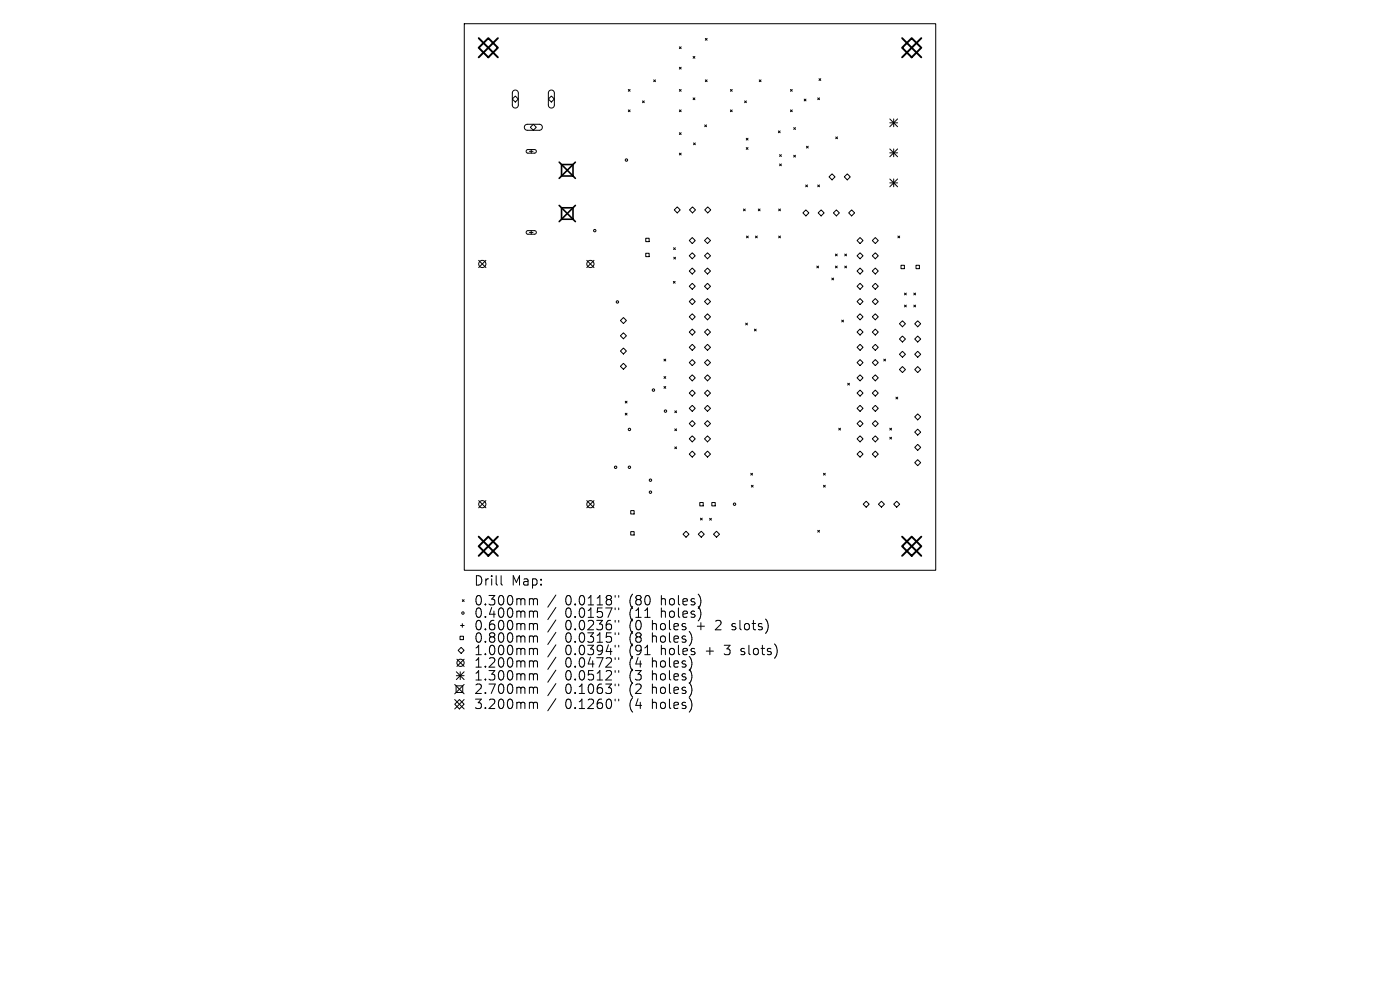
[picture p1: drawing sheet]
<svg xmlns="http://www.w3.org/2000/svg" width="297mm" height="210mm" viewBox="0 0 297 210" stroke-linecap="round" stroke-linejoin="round" font-family="sans-serif">
<defs><g id="words">
<g font-size="2.8">
<text x="100.5" y="124.5">Drill</text>
<text x="108.5" y="124.5">Map:</text>
<text x="100.5" y="128.7">0.300mm</text>
<text x="100.5" y="131.3">0.400mm</text>
<text x="119.9" y="128.7">0.0118&quot;</text>
<text x="119.9" y="131.3">0.0157&quot;</text>
<text x="133.6" y="128.7">(80</text>
<text x="133.6" y="131.3">(11</text>
<text x="140.5" y="128.7">holes)</text>
<text x="140.5" y="131.3">holes)</text>
<text x="100.5" y="134">0.600mm</text>
<text x="100.5" y="136.6">0.800mm</text>
<text x="119.9" y="134">0.0236&quot;</text>
<text x="119.9" y="136.6">0.0315&quot;</text>
<text x="133.6" y="134">(0</text>
<text x="133.6" y="136.6">(8</text>
<text x="138.6" y="134">holes</text>
<text x="138.6" y="136.6">holes)</text>
<text x="148.3" y="134">+</text>
<text x="152.5" y="134">2</text>
<text x="156.1" y="134">slots)</text>
<text x="100.5" y="139.3">1.000mm</text>
<text x="100.5" y="141.9">1.200mm</text>
<text x="119.9" y="139.3">0.0394&quot;</text>
<text x="119.9" y="141.9">0.0472&quot;</text>
<text x="133.6" y="139.3">(91</text>
<text x="133.6" y="141.9">(4</text>
<text x="138.6" y="141.9">holes)</text>
<text x="140.5" y="139.3">holes</text>
<text x="150.2" y="139.3">+</text>
<text x="154.4" y="139.3">3</text>
<text x="158.1" y="139.3">slots)</text>
<text x="100.5" y="144.6">1.300mm</text>
<text x="100.5" y="147.5">2.700mm</text>
<text x="119.9" y="144.6">0.0512&quot;</text>
<text x="119.9" y="147.5">0.1063&quot;</text>
<text x="133.6" y="144.6">(3</text>
<text x="133.6" y="147.5">(2</text>
<text x="138.6" y="144.6">holes)</text>
<text x="138.6" y="147.5">holes)</text>
<text x="100.5" y="150.7">3.200mm</text>
<text x="119.9" y="150.7">0.1260&quot;</text>
<text x="133.6" y="150.7">(4</text>
<text x="138.6" y="150.7">holes)</text>
</g>
</g></defs>
<g fill="none" stroke="#000" stroke-width=".21">
<path d="M98.5 5h100v116h-100zM108.9 19.3l.6-.2 .5 .5v2.8l-.2 .3-.4 .2-.4-.1-.3-.4v-2.7zM116.5 19.3l.6-.2 .5 .5v2.8l-.2 .3-.3 .2-.5-.1-.3-.4v-2.7zM133.3 19l.4 .4M133.7 19l-.4 .4M138.7 16.9l.4 .4M139.1 16.9l-.4 .4M144.1 9.9l.4 .4M144.1 14.3l.4 .4M144.1 19l.4 .4M144.5 9.9l-.4 .4M144.5 14.3l-.4 .4"/>
<path d="M144.5 19l-.4 .4M147 12l.4 .4M147.4 12l-.4 .4M149.6 8.2l.4 .3M149.6 16.9l.4 .4M150 8.2l-.4 .3M150 16.9l-.4 .4M155 19l.3 .4M155.3 19l-.3 .4M161.1 16.9l.3 .4M161.4 16.9l-.3 .4M167.7 19l.4 .4"/>
<path d="M168.1 19l-.4 .4M173.7 16.7l.4 .4M174.1 16.7l-.4 .4M109.3 20.4l.7 .6-.7 .6-.6-.6zM111.4 26.5l.4-.1h2.7l.4 .2 .1 .5-.1 .4-.4 .1h-2.7l-.5-.4zM111.7 31.8l1.8-.1 .2 .2 .1 .3-.3 .3h-1.6l-.3-.3zM112.3 32.1h.8M112.5 27l.6-.6 .7 .6-.7 .6zM112.7 31.7v.8M116.3 21l.7-.6 .6 .6-.6 .6zM133.3 23.3l.4 .4M133.7 23.3l-.4 .4"/>
<path d="M136.3 21.4l.4 .4M136.7 21.4l-.4 .4M144.1 23.3l.4 .4M144.1 28.2l.4 .3M144.1 32.5l.4 .4M144.5 23.3l-.4 .4M144.5 28.2l-.4 .3M144.5 32.5l-.4 .4M147 20.8l.4 .3M147.1 30.3l.4 .4M147.4 20.8l-.4 .3M147.5 30.3l-.4 .4"/>
<path d="M149.5 26.5l.4 .4M149.9 26.5l-.4 .4M155 23.3l.3 .4M155.3 23.3l-.3 .4M158 21.4l.3 .4M158.3 29.3l.4 .4M158.3 31.3l.4 .4M158.3 21.4l-.3 .4M158.7 29.3l-.4 .4M158.7 31.3l-.4 .4M165.1 27.8l.4 .4M165.4 32.8l.4 .4"/>
<path d="M165.4 34.8l.4 .4M165.5 27.8l-.4 .4M165.8 32.8l-.4 .4M165.8 34.8l-.4 .4M167.7 23.3l.4 .4M168.1 23.3l-.4 .4M168.4 27.1l.4 .4M168.4 32.9l.4 .4M168.8 27.1l-.4 .4M168.8 32.9l-.4 .4M170.6 21l.4 .4M170.9 39.2l.4 .4"/>
<path d="M171 21l-.4 .4M171.1 31l.4 .4M171.3 39.2l-.4 .4M171.5 31l-.4 .4M173.5 39.2l.4 .4M173.5 20.8l.4 .3M173.9 20.8l-.4 .3M173.9 39.2l-.4 .4M175.9 37.5l.6-.6 .6 .6-.6 .7zM177.3 29l.4 .4M177.7 29l-.4 .4M179.7 36.9l.7 .6-.7 .7-.6-.7z"/>
<path d="M188.8 25.2l1.6 1.7M188.8 26.1h1.6M188.8 31.6l1.6 1.7M188.8 32.4h1.6M188.8 38l1.6 1.6M188.8 38.8h1.6M189.6 25.2v1.7M189.6 31.6v1.7M189.6 38v1.6M190.4 25.2l-1.6 1.7M190.4 31.6l-1.6 1.7M190.4 38l-1.6 1.6"/>
<path d="M101.6 55.2l1.5 1.6M103.1 55.2l-1.5 1.6M111.7 49l1.8-.1 .2 .2 .1 .3-.3 .3h-1.6l-.3-.3zM112.3 49.3h.8M112.7 48.9v.8M124.5 55.2l1.5 1.6M126 55.2l-1.5 1.6M137 50.5h.7v.8h-.7zM137 53.7h.7v.7h-.7zM142.8 59.7l.4 .4M142.9 52.6l.4 .3M142.9 54.6l.4 .4"/>
<path d="M143.2 59.7l-.4 .4M143.3 52.6l-.4 .3M143.3 54.6l-.4 .4M143.7 43.9l.6 .6-.6 .7-.7-.7zM146.2 54.3l.7-.7 .6 .7-.6 .6zM146.2 57.5l.7-.6 .6 .6-.6 .6zM146.3 44.5l.6-.6 .6 .6-.6 .7zM146.9 50.4l.6 .6-.6 .7-.7-.7zM149.5 54.3l.6-.7 .6 .7-.6 .6zM149.5 57.5l.6-.6 .6 .6-.6 .6zM149.5 44.5l.6-.6 .7 .6-.7 .7zM150.1 50.4l.6 .6-.6 .7-.6-.7z"/>
<path d="M157.7 44.3l.4 .4M158.1 44.3l-.4 .4M158.4 50.1l.3 .4M158.7 50.1l-.3 .4M160.3 50.1l.4 .4M160.7 50.1l-.4 .4M160.9 44.3l.4 .4M161.3 44.3l-.4 .4M165.2 44.3l.4 .4M165.2 50.1l.4 .4M165.6 44.3l-.4 .4M165.6 50.1l-.4 .4"/>
<path d="M171 44.5l.6 .7-.6 .6-.7-.6zM173.3 56.4l.4 .4M173.6 45.2l.6-.7 .6 .7-.6 .6zM173.7 56.4l-.4 .4M176.5 59l.3 .4M176.8 45.2l.6-.7 .7 .7-.7 .6zM176.8 59l-.3 .4M177.2 53.9l.4 .4M177.2 56.4l.4 .4M177.6 53.9l-.4 .4M177.6 56.4l-.4 .4M179.2 53.9l.4 .4"/>
<path d="M179.2 56.4l.4 .4M179.6 53.9l-.4 .4M179.6 56.4l-.4 .4M180.7 44.5l.6 .7-.6 .6-.7-.6zM181.8 51l.7-.6 .6 .6-.6 .7zM181.8 54.3l.7-.7 .6 .7-.6 .6zM181.8 57.5l.7-.6 .6 .6-.6 .6zM185.1 54.3l.6-.7 .6 .7-.6 .6zM185.1 57.5l.6-.6 .6 .6-.6 .6zM185.7 50.4l.6 .6-.6 .7-.6-.7zM190.5 50.1l.4 .4M190.9 50.1l-.4 .4"/>
<path d="M191.1 56.3h.8v.7h-.8zM194.3 56.3h.7v.7h-.7zM131.6 68l.7-.6 .6 .6-.6 .6zM131.6 74.5l.7-.7 .6 .7-.6 .6zM131.6 77.7l.7-.6 .6 .6-.6 .6zM132.3 70.6l.6 .6-.6 .7-.7-.7zM140.9 76.2l.3 .4M140.9 79.9l.3 .4M141.2 76.2l-.3 .4M141.2 79.9l-.3 .4M146.2 60.7l.7-.6 .6 .6-.6 .7zM146.2 64l.7-.7 .6 .7-.6 .6z"/>
<path d="M146.2 70.4l.7-.6 .6 .6-.6 .7zM146.2 73.7l.7-.7 .6 .7-.6 .6zM146.2 76.9l.7-.6 .6 .6-.6 .7zM146.9 66.6l.6 .6-.6 .6-.7-.6zM149.5 60.7l.6-.6 .6 .6-.6 .7zM149.5 64l.6-.7 .6 .7-.6 .6zM149.5 70.4l.6-.6 .6 .6-.6 .7zM149.5 73.7l.6-.7 .6 .7-.6 .6zM149.5 76.9l.6-.6 .6 .6-.6 .7zM150.1 66.6l.6 .6-.6 .6-.6-.6zM158.2 68.5l.4 .4M158.6 68.5l-.4 .4"/>
<path d="M160 69.8l.4 .4M160.4 69.8l-.4 .4M178.6 67.9l.4 .4M179 67.9l-.4 .4M181.8 60.7l.7-.6 .6 .6-.6 .7zM181.8 64l.7-.7 .6 .7-.6 .6zM181.8 67.2l.7-.6 .6 .6-.6 .6zM181.8 70.4l.7-.6 .6 .6-.6 .7zM181.8 73.7l.7-.7 .6 .7-.6 .6zM181.8 76.9l.7-.6 .6 .6-.6 .7zM185.1 60.7l.6-.6 .6 .6-.6 .7zM185.1 64l.6-.7 .6 .7-.6 .6z"/>
<path d="M185.1 70.4l.6-.6 .6 .6-.6 .7zM185.1 73.7l.6-.7 .6 .7-.6 .6zM185.1 76.9l.6-.6 .6 .6-.6 .7zM185.7 66.6l.6 .6-.6 .6-.6-.6zM187.5 76.2l.4 .4M187.9 76.2l-.4 .4M190.8 68.7l.7-.7 .6 .7-.6 .6zM190.8 71.9l.7-.6 .6 .6-.6 .7zM190.8 75.2l.7-.7 .6 .7-.6 .6zM190.8 78.4l.7-.6 .6 .6-.6 .6zM191.9 62.2l.4 .4M191.9 64.7l.4 .4"/>
<path d="M192.3 62.2l-.4 .4M192.3 64.7l-.4 .4M193.9 62.2l.3 .4M193.9 64.7l.3 .4M194 68.7l.7-.7 .6 .7-.6 .6zM194 71.9l.7-.6 .6 .6-.6 .7zM194 75.2l.7-.7 .6 .7-.6 .6zM194 78.4l.7-.6 .6 .6-.6 .6zM194.2 62.2l-.3 .4M194.2 64.7l-.3 .4M132.6 85.1l.4 .4M132.6 87.7l.4 .3"/>
<path d="M133 85.1l-.4 .4M133 87.7l-.4 .3M140.9 82l.3 .4M141.2 82l-.3 .4M143.1 87.2l.4 .3M143.1 91l.4 .4M143.1 94.8l.4 .4M143.5 87.2l-.4 .3M143.5 91l-.4 .4M143.5 94.8l-.4 .4M146.2 80.2l.7-.7 .6 .7-.6 .6zM146.2 86.6l.7-.6 .6 .6-.6 .7z"/>
<path d="M146.2 89.9l.7-.7 .6 .7-.6 .6zM146.2 96.3l.7-.6 .6 .6-.6 .7zM146.9 82.8l.6 .6-.6 .6-.7-.6zM146.9 92.5l.6 .6-.6 .6-.7-.6zM149.5 80.2l.6-.7 .6 .7-.6 .6zM149.5 86.6l.6-.6 .6 .6-.6 .7zM149.5 89.9l.6-.7 .6 .7-.6 .6zM149.5 96.3l.6-.6 .6 .6-.6 .7zM150.1 82.8l.6 .6-.6 .6-.6-.6zM150.1 92.5l.6 .6-.6 .6-.6-.6zM177.9 90.8l.4 .4M178.3 90.8l-.4 .4"/>
<path d="M179.8 81.3l.4 .4M180.2 81.3l-.4 .4M181.8 80.2l.7-.7 .6 .7-.6 .6zM181.8 83.4l.7-.6 .6 .6-.6 .6zM181.8 86.6l.7-.6 .6 .6-.6 .7zM181.8 89.9l.7-.7 .6 .7-.6 .6zM181.8 93.1l.7-.6 .6 .6-.6 .6zM181.8 96.3l.7-.6 .6 .6-.6 .7zM185.1 80.2l.6-.7 .6 .7-.6 .6zM185.1 83.4l.6-.6 .6 .6-.6 .6zM185.1 86.6l.6-.6 .6 .6-.6 .7zM185.1 89.9l.6-.7 .6 .7-.6 .6z"/>
<path d="M185.1 93.1l.6-.6 .6 .6-.6 .6zM185.1 96.3l.6-.6 .6 .6-.6 .7zM188.8 90.8l.3 .4M188.8 92.8l.3 .3M189.1 90.8l-.3 .4M189.1 92.8l-.3 .3M190.1 84.2l.3 .4M190.4 84.2l-.3 .4M194 88.4l.7-.6 .6 .6-.6 .7zM194 91.7l.7-.7 .6 .7-.6 .6zM194 94.9l.7-.6 .6 .6-.6 .6zM194 98.1l.7-.6 .6 .6-.6 .7z"/>
<path d="M101.6 106.2l1.5 1.5M103.1 106.2l-1.5 1.5M124.5 106.2l1.5 1.5M126 106.2l-1.5 1.5M133.8 108.3h.7v.7h-.7zM133.8 112.8h.7v.7h-.7zM144.9 113.3l.6-.6 .7 .6-.7 .7zM148.1 113.3l.7-.6 .6 .6-.6 .7zM148.5 106.6h.7v.7h-.7zM148.6 109.9l.4 .4M149 109.9l-.4 .4M150.5 110l.4 .3"/>
<path d="M150.9 110l-.4 .3M151 106.6h.7v.7h-.7zM151.4 113.3l.6-.6 .6 .6-.6 .7zM159.3 100.4l.3 .4M159.4 102.9l.4 .4M159.6 100.4l-.3 .4M159.8 102.9l-.4 .4M173.5 112.5l.4 .4M173.9 112.5l-.4 .4M174.7 100.4l.4 .4M174.7 102.9l.4 .4M175.1 100.4l-.4 .4"/>
<path d="M175.1 102.9l-.4 .4M183.1 107l.7-.7 .6 .7-.6 .6zM187 106.3l.6 .7-.6 .6-.6-.6zM190.2 106.3l.7 .7-.7 .6-.6-.6zM96.9 139.8l1.6 1.6M97.6 135h.7v.7h-.7zM97.7 132.7h.8M97.8 137.3l.7 .7-.7 .6-.6-.6zM98.1 127.2l.4 .4M98.1 132.3v.8M98.5 127.2l-.4 .4M98.5 139.8l-1.6 1.6"/>
<path d="M106.3 122.1v1.7l.3 .3M112.6 127h.3l.3 .3M112.6 129.6h.3l.3 .3M112.6 132.3h.3l.3 .3M112.6 134.9h.3l.3 .3M112.6 137.5h.3l.3 .3M113.2 127.3l.3-.3 .4 .1 .1 1.2M113.2 127.3v1M113.2 129.9v1.1M113.2 132.6v1M113.2 135.2v1M113.2 137.8v1.1"/>
<path d="M113.2 129.9l.3-.3 .4 .1 .1 1.3M113.2 132.6l.3-.3 .4 .1 .1 1.2M113.2 135.2l.3-.3 .4 .1 .1 1.2M113.2 137.8l.3-.3 .4 .1 .1 1.3M117.9 126.2l-1.7 2.6M117.9 128.9l-1.7 2.5M117.9 131.5l-1.7 2.6M117.9 134.1l-1.7 2.6M117.9 136.8l-1.7 2.6M117.9 139.4l-1.7 2.6M130.5 126.3v.4M130.5 129v.3"/>
<path d="M130.5 131.6v.4M130.5 134.2v.4M130.5 136.9v.4M130.5 139.5v.4M131.3 126.3v.4M131.3 129v.3M131.3 131.6v.4M131.3 134.2v.4M131.3 136.9v.4M131.3 139.5v.4M155.3 133.5l.2 .1M155.4 132.4v.4"/>
<path d="M157.2 138.8l.2 .1M157.3 137.6v.5M96.5 145.2l2 2M96.5 148.4l2 2M96.8 145.5h1.4v1.4h-1.4zM96.8 142.5l1.7 1.7M96.8 143.3h1.7M97.5 148.4l1 1-1 1-1-1zM97.6 142.5v1.7M98.5 142.5l-1.7 1.7M98.5 145.2l-2 2M98.5 148.4l-2 2"/>
<path d="M112.6 140.2h.3l.3 .3M112.6 142.9h.3l.3 .3M112.6 145.8h.3l.3 .3M112.6 149h.3l.3 .3M113.2 140.5v1M113.2 143.2v1M113.2 146.1v1M113.2 149.3v1M113.2 140.5l.3-.3 .4 .1 .1 1.2M113.2 143.2l.3-.3 .4 .1 .1 1.2M113.2 146.1l.3-.3 .4 .1 .1 1.2M113.2 149.3l.3-.3 .4 .1 .1 1.2"/>
<path d="M117.9 142.2l-1.7 2.5M117.9 145l-1.7 2.6M117.9 148.2l-1.7 2.6M130.5 142.2v.4M130.5 145.1v.4M130.5 148.3v.4M131.3 142.2v.4M131.3 145.1v.4M131.3 148.3v.4"/>
<circle cx="132.9" cy="34" r=".25"/>
<circle cx="102.3" cy="56" r=".76"/>
<circle cx="125.2" cy="56" r=".76"/>
<circle cx="126.2" cy="48.9" r=".25"/>
<circle cx="131" cy="64.1" r=".25"/>
<circle cx="130.6" cy="99.1" r=".25"/>
<circle cx="133.5" cy="99.1" r=".25"/>
<circle cx="133.5" cy="91.1" r=".25"/>
<circle cx="138.6" cy="82.8" r=".25"/>
<circle cx="141.2" cy="87.2" r=".25"/>
<circle cx="102.3" cy="107" r=".76"/>
<circle cx="125.2" cy="107" r=".76"/>
<circle cx="138" cy="101.9" r=".25"/>
<circle cx="138" cy="104.4" r=".25"/>
<circle cx="155.8" cy="107" r=".25"/>
<circle cx="98.2" cy="130" r=".25"/>
<circle cx="97.7" cy="140.6" r=".76"/>
</g>
<path d="M118.6 34.4l3.5 3.4M119.1 34.9h2.5v2.4h-2.5zM122.1 34.4l-3.5 3.4M118.6 43.6l3.5 3.4M119.1 44.1h2.5v2.4h-2.5zM122.1 43.6l-3.5 3.4" fill="none" stroke="#000" stroke-width=".34"/>
<path d="M101.6 8.1l4 4.1M103.6 8.1l2 2-2 2.1-2-2.1zM105.6 8.1l-4 4.1M191.4 10.1l2-2 2.1 2-2.1 2.1zM191.4 8.1l4.1 4.1M195.5 8.1l-4.1 4.1M101.6 115.9l2-2.1 2 2.1-2 2zM101.6 113.8l4 4.1M105.6 113.8l-4 4.1M191.4 115.9l2-2.1 2.1 2.1-2.1 2zM191.4 113.8l4.1 4.1M195.5 113.8l-4.1 4.1" fill="none" stroke="#000" stroke-width=".41"/>
<use href="#words"/>
</svg>
